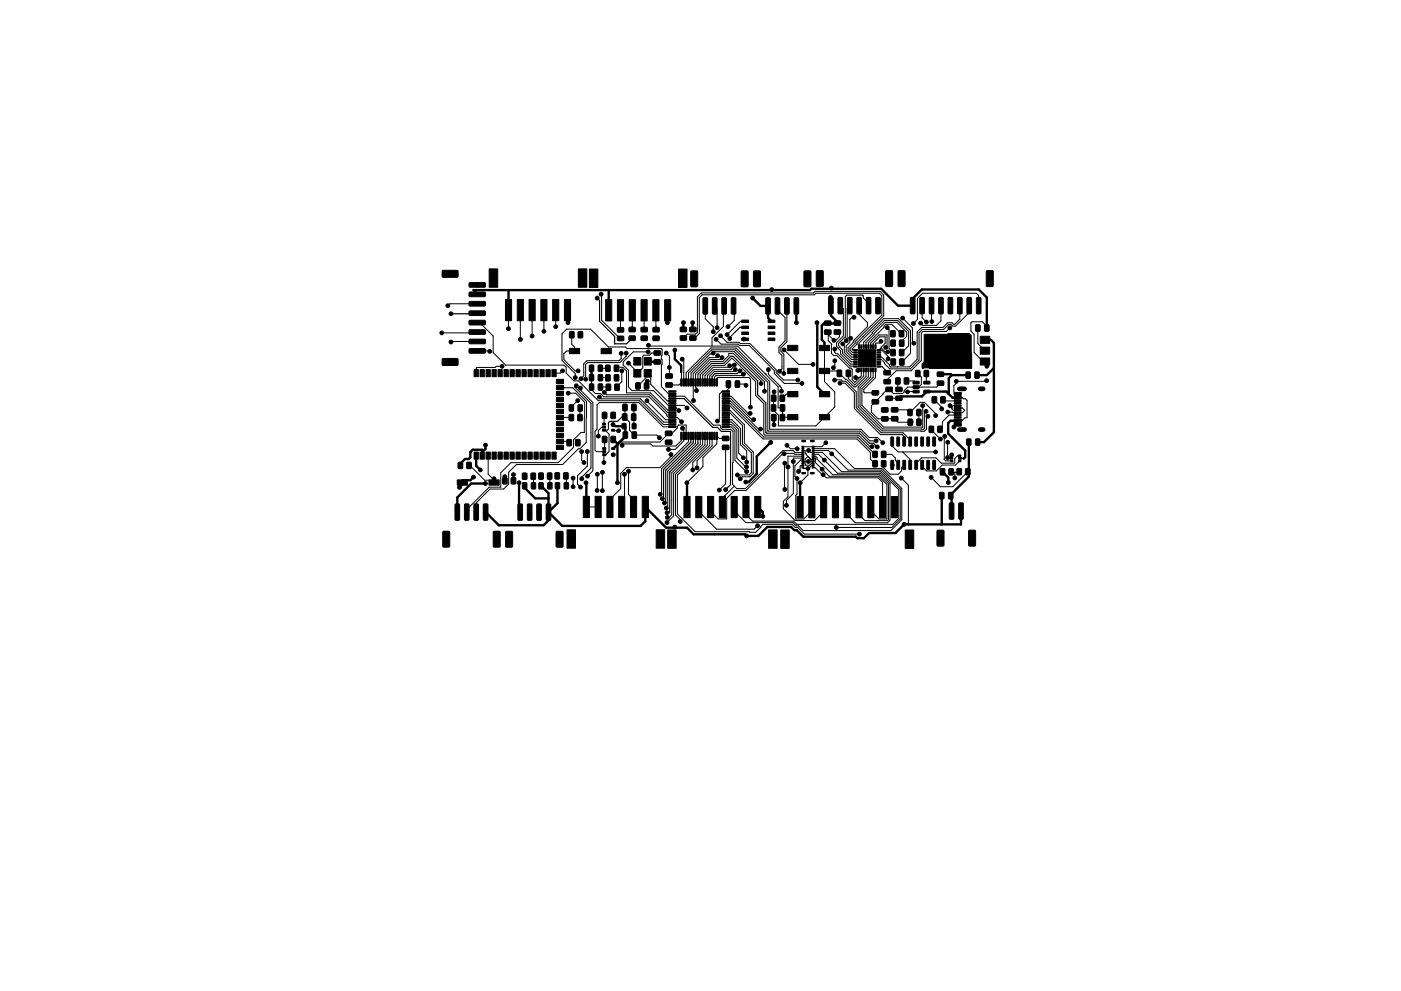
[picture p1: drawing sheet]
<svg xmlns="http://www.w3.org/2000/svg" width="297mm" height="210mm" viewBox="0 0 297 210" stroke-linecap="round" stroke-linejoin="round" font-family="sans-serif">
<g fill="#000" stroke="#000" stroke-width=".21">
<path d="M93.8 57.4h3.2l.1 .2v1.1l-.2 .1h-3l-.2-.2zM99.5 60h3.3l.1 .2v.6l-.2 .1h-3.1l-.2-.2zM93.8 76.1h3.2l.1 .2v1.1l-.2 .1h-3l-.2-.2zM100.5 78.4h.9v1.5h-.9zM99.5 62h3.3l.1 .2v.6l-.2 .1h-3.1l-.2-.2zM99.5 64h3.3l.1 .2v.6l-.2 .1h-3.1l-.2-.2zM99.5 66h3.3l.1 .2v.6l-.2 .1h-3.1l-.2-.2zM99.5 68h3.3l.1 .2v.6l-.2 .1h-3.1l-.2-.2zM99.5 70h3.3l.1 .2v.6l-.2 .1h-3.1l-.2-.2zM99.5 72h3.3l.1 .2v.6l-.2 .1h-3.1l-.2-.2zM99.5 74h3.3l.1 .2v.6l-.2 .1h-3.1l-.2-.2zM101.8 78.4h.9v1.5h-.9z"/>
<path d="M103.7 57h1.8v3.9h-1.8zM103.1 78.4h.9v1.5h-.9zM104.3 78.4h.9v1.5h-.9zM105.6 78.4h.9v1.5h-.9zM107.2 63.5h1.3v4.5h-1.3zM106.9 78.4h.9v1.5h-.9zM108.1 78.4h.9v1.5h-.9zM109.7 63.5h1.3v4.5h-1.3zM109.4 78.4h.9v1.5h-.9zM110.7 78.4h.9v1.5h-.9zM112.2 63.5h1.3v4.5h-1.3zM111.9 78.4h.9v1.5h-.9z"/>
<path d="M113.2 78.4h.9v1.5h-.9zM114.7 63.5h1.3v4.5h-1.3zM114.5 78.4h.9v1.5h-.9zM115.8 78.4h.9v1.5h-.9zM117.2 63.5h1.3v4.5h-1.3zM117 78.4h.9v1.5h-.9zM119.7 63.5h1.3v4.5h-1.3zM120.8 70.4l.7-.1 .2 .2v1l-.1 .2h-.6l-.3-.1zM120.7 73.9h2.2v1.1h-2.2zM122.6 70.4l.7-.1 .2 .2 .1 1-.2 .2h-.6l-.2-.1zM122.6 57h1.8v3.9h-1.8zM125 77.5l.7-.1 .2 .2v1l-.2 .2h-.5l-.3-.1z"/>
<path d="M125 79.5l.7-.1 .2 .2v1l-.2 .2h-.5l-.3-.1zM125 57.1h1.8v3.9h-1.8zM126.9 77.5l.6-.1 .3 .2v1l-.2 .2h-.6l-.2-.1zM126.9 79.5l.6-.1 .3 .2v1l-.2 .2h-.6l-.2-.1zM127.5 73.9h2.1v1.1h-2.1zM128.4 63.6h1.3v4.5h-1.3zM128.4 77.5l.7-.1 .3 .2v1l-.2 .2h-.6l-.2-.1zM130.9 63.6h1.3v4.5h-1.3zM130.3 77.5l.7-.1 .2 .2v1l-.1 .2h-.7l-.2-.1zM130.9 69.5h1.2l.2 .2v.6l-.3 .2h-1l-.1-.3zM130.9 71.4l1.2-.1 .2 .2v.7l-.3 .1h-1l-.1-.2zM133.4 63.6h1.3v4.5h-1.3z"/>
<path d="M134.4 75.9h1.5v1.6h-1.5zM134.4 78.4h1.5v1.6h-1.5zM133.4 69.5l1.2-.1 .1 .3v.6l-.2 .1h-1l-.2-.2zM133.4 71.3h1.2l.1 .2v.6l-.2 .2-1-.1-.2-.2zM135.9 63.6h1.3v4.5h-1.3zM136.6 78.4h1.5v1.6h-1.5zM136.6 75.9h1.5v1.6h-1.5zM136 69.5l1.1-.1 .2 .3v.6l-.3 .1h-1l-.1-.2zM136 71.3h1.1l.2 .2v.6l-.3 .2h-1l-.1-.3zM138.4 63.6h1.3v4.5h-1.3zM138.7 76.4l1.2-.1 .2 .2v.6l-.3 .2h-1l-.2-.3zM138.7 74.5l1.2-.1 .2 .2v.6l-.3 .2h-1l-.2-.3z"/>
<path d="M138.5 69.5h1.1l.2 .2v.6l-.3 .2-.9-.1-.2-.2zM138.5 71.3h1.1l.2 .2v.6l-.3 .2h-.9l-.2-.3zM140.9 63.6h1.3v4.5h-1.3zM143.9 57.1h1.8v3.9h-1.8zM144.3 69.5l1.1-.1 .2 .2v.7l-.3 .1h-1l-.1-.2zM144.3 71.3l1.1-.1 .2 .3v.6l-.3 .1h-1l-.1-.2zM146.3 69.5l1.1-.1 .2 .2v.7l-.3 .1h-.9l-.2-.2zM146.3 71.3l1.1-.1 .2 .3v.6l-.3 .1h-.9l-.2-.2zM146.5 57.5h1.2l.2 .1v3l-.1 .2-1.1 .1-.3-.2zM149.1 63.2h.7l.2 .1v3.1l-.1 .2-.6 .1-.3-.2zM151.1 63.2h.7l.2 .1v3.1l-.1 .2-.6 .1-.3-.2zM153.1 63.2h.7l.2 .1v3.1l-.1 .2-.6 .1-.3-.2z"/>
<path d="M155.1 63.2h.7l.2 .1v3.1l-.1 .2-.6 .1-.3-.2zM157.2 57.5h1.2l.2 .1v3l-.1 .2-1.1 .1-.3-.2zM157.3 67.9h1.4v.5h-1.4zM157.3 69.2h1.4v.5h-1.4zM157.3 70.4h1.4v.6h-1.4zM157.3 71.7h1.4v.5h-1.4zM159.8 57.5h1.2l.2 .1v3l-.1 .2-1.1 .1-.2-.2zM162.4 63.2h.7l.2 .1v3.1l-.1 .2-.6 .1-.2-.2zM162.9 71.7h1.4v.5h-1.4zM162.9 70.4h1.4v.6h-1.4zM162.9 69.2h1.4v.5h-1.4zM162.9 67.9h1.4v.5h-1.4z"/>
<path d="M164.4 63.2h.7l.2 .1v3.1l-.1 .2-.6 .1-.2-.2zM167 78.1h2.2v1.2h-2.2zM167 73.3h2.2v1.1h-2.2zM166.4 63.2h.7l.2 .1v3.1l-.1 .2-.6 .1-.2-.2zM168.4 63.2h.7l.2 .1v3.1l-.1 .2-.6 .1-.2-.2zM170.5 57.5h1.2l.2 .1v3l-.1 .2-1.1 .1-.2-.2zM173.7 78.1h2.2v1.2h-2.2zM173.7 73.3h2.2v1.1h-2.2zM173.1 57.5l1.2-.1 .2 .2 .1 3-.2 .2h-1.1l-.2-.1zM174.8 70h1.3l.1 .2v.6l-.2 .2-1.1-.1-.1-.2zM174.8 68.1h1.3l.1 .2v.6l-.2 .2-1.1-.1-.1-.2zM175.7 63.2l.7-.1 .2 .2 .1 3.1-.2 .2h-.6l-.2-.1z"/>
<path d="M176.9 70h1.2l.2 .2v.6l-.3 .1h-1l-.2-.2zM176.9 68.1h1.2l.2 .2v.6l-.3 .1h-1l-.2-.2zM177.5 78.6l.7-.1 .3 .1v1.1l-.2 .2h-.6l-.2-.1zM177.7 63.2l.7-.1 .2 .2 .1 3.1-.2 .2h-.6l-.2-.1zM179.4 78.6l.7-.1 .3 .1v1.1l-.2 .2h-.6l-.2-.1zM179.7 63.2l.7-.1 .2 .2 .1 3.1-.2 .2h-.6l-.2-.1zM181 74.1h.8v.3h-.8zM181 74.6h.8v.3h-.8zM181 75.1h.8v.3h-.8zM181 75.6h.8v.3h-.8zM181 76.1h.8v.3h-.8zM181 76.6h.8v.3h-.8z"/>
<path d="M181 77.1h.8v.3h-.8zM181 77.6h.8v.3h-.8zM182 73.2h.2v.7h-.2zM182 78.1h.2v.8h-.2zM181.7 63.2l.7-.1 .2 .2 .1 3.1-.2 .2h-.6l-.2-.1zM182.5 73.2h.2v.7h-.2zM182.5 78.1h.2v.8h-.2zM183 73.2h.2v.7h-.2zM183 78.1h.2v.8h-.2zM183.5 73.2h.2v.7h-.2zM183.5 78.1h.2v.8h-.2zM184 73.2h.2v.7h-.2z"/>
<path d="M184 78.1h.2v.8h-.2zM183.7 63.2l.7-.1 .2 .2 .1 3.1-.2 .2h-.6l-.2-.1zM184.5 73.2h.2v.7h-.2zM184.5 78.1h.2v.8h-.2zM185 73.2h.2v.7h-.2zM185 78.1h.2v.8h-.2zM182 74.2h3.7v3.6h-3.7zM185.5 73.2h.2v.7h-.2zM185.5 78.1h.2v.8h-.2zM185.7 63.2l.7-.1 .2 .2 .1 3.1-.2 .2h-.6l-.2-.1zM186 77.6h.7v.3h-.7zM186 77.1h.7v.3h-.7z"/>
<path d="M186 76.6h.7v.3h-.7zM186 76.1h.7v.3h-.7zM186 75.6h.7v.3h-.7zM186 75.1h.7v.3h-.7zM186 74.6h.7v.3h-.7zM186 74.1h.7v.3h-.7zM187.4 78.6h1.3l.1 .2v.6l-.2 .2-1.1-.1-.1-.2zM188.9 70.2l.7-.1 .2 .2v.9l-.1 .3h-.7l-.2-.2zM188.9 74.2l.7-.1 .2 .2 .1 1-.2 .2h-.6l-.3-.1zM188.9 72.2l.7-.1 .2 .2 .1 1-.2 .2h-.6l-.2-.1zM188.9 76.2l.7-.1 .3 .2v1l-.2 .2h-.6l-.2-.1zM187.8 57.5l1.2-.1 .2 .2 .1 3-.2 .2h-1.1l-.2-.1z"/>
<path d="M190.7 70.2l.7-.1 .2 .2v.9l-.1 .3h-.6l-.3-.2zM190.7 74.2l.7-.1 .3 .2v1l-.2 .2h-.6l-.2-.1zM190.7 72.2l.7-.1 .3 .2v1l-.2 .2h-.6l-.2-.1zM190.8 76.2l.7-.1 .2 .2v1l-.1 .2h-.7l-.2-.1zM190.5 57.5l1.2-.1 .2 .2v3l-.2 .2h-1l-.3-.1zM193.1 63.2l.6-.1 .3 .2v3.1l-.2 .2h-.5l-.3-.1zM194.1 78.6l.7-.1 .3 .2v1l-.2 .2h-.6l-.2-.1zM196 78.6l.7-.1 .2 .2v1l-.1 .2h-.7l-.2-.1zM195.1 63.2l.6-.1 .3 .2v3.1l-.2 .2h-.5l-.3-.1zM197.1 63.2l.6-.1 .3 .2v3.1l-.2 .2h-.5l-.3-.1zM198.7 79l1.3-.1 .1 .2v.6l-.2 .2h-1.1l-.1-.3zM199.1 63.2l.6-.1 .3 .2v3.1l-.2 .2h-.5l-.3-.1z"/>
<path d="M201.1 63.2l.6-.1 .3 .2v3.1l-.2 .2h-.5l-.3-.1zM201.5 72.5h2v3.8h-2zM203.1 63.2l.6-.1 .3 .2v3.1l-.2 .2h-.5l-.3-.1zM196 71l4.6-.1 .5-.1h4.4l.4 .4 .1 6.9-8.9 .1-1-.2-.5 .2-.1-1 .4-.7zM205.1 63.2l.6-.1 .3 .2v3.1l-.2 .2h-.5l-.3-.1zM206.9 68.9h.7l.2 .1v1.1l-.1 .2h-.6l-.3-.1zM207.1 63.2l.6-.1 .3 .2v3.1l-.2 .2h-.5l-.3-.1zM208.8 68.9h.7l.2 .1v1.1l-.1 .2h-.6l-.3-.1zM207.8 75.9h2v1.5h-2zM207.8 73.6h2v1.5h-2zM207.8 71.3h2v1.5h-2zM209.2 57.5l1.2-.1 .2 .2v3l-.2 .2h-1l-.3-.1z"/>
<path d="M97.2 98.1l.7-.1 .2 .2v1l-.1 .2h-.7l-.2-.1zM99 98.1l.7-.1 .2 .2v1l-.1 .2h-.6l-.3-.1zM100.5 95.9h.9v1.5h-.9zM101.8 95.9h.9v1.5h-.9zM103.1 95.9h.9v1.5h-.9zM104.3 95.9h.9v1.5h-.9zM105.6 95.9h.9v1.5h-.9zM106.9 95.9h.9v1.5h-.9zM108.1 95.9h.9v1.5h-.9zM109.4 95.9h.9v1.5h-.9zM110.7 95.9h.9v1.5h-.9zM111.9 95.9h.9v1.5h-.9z"/>
<path d="M113.2 95.9h.9v1.5h-.9zM114.5 95.9h.9v1.5h-.9zM115.8 95.9h.9v1.5h-.9zM117 95.9h.9v1.5h-.9zM118 94.5h1.5v.9h-1.5zM118 93.2h1.5v.9h-1.5zM118 91.9h1.5v.9h-1.5zM118 90.6h1.5v.9h-1.5zM118 89.4h1.5v.9h-1.5zM118 88.1h1.5v.9h-1.5zM118 86.8h1.5v.9h-1.5zM118 85.6h1.5v.9h-1.5z"/>
<path d="M118 84.3h1.5v.9h-1.5zM118 83h1.5v.9h-1.5zM118 81.8h1.5v.9h-1.5zM118 80.5h1.5v.9h-1.5zM120.7 88l.7-.1 .2 .2v.9l-.1 .3h-.6l-.3-.2zM120.7 85.9h.7l.2 .1v1l-.1 .2-.6 .1-.2-.2zM120.2 93.3l.7-.1 .3 .2v1l-.2 .2h-.6l-.2-.1zM122.5 88l.7-.1 .3 .2v.9l-.2 .3h-.6l-.2-.2zM122.6 85.9h.7l.2 .1v1l-.2 .2-.5 .1-.3-.2zM122.1 93.3l.7-.1 .2 .2v1l-.1 .2h-.7l-.2-.1zM125 81.5l.7-.1 .2 .2v1l-.1 .2h-.6l-.2-.1zM126.9 81.5l.6-.1 .3 .2v1l-.2 .2h-.5l-.3-.1z"/>
<path d="M127.7 87.5l.7-.1 .3 .2v1l-.2 .2h-.6l-.2-.1zM127.7 92.6l.8-.1 .2 .2v1l-.2 .2h-.6l-.2-.1zM127.7 89.8h.7v.4h-.7zM127.7 90.4h.7v.4h-.7zM127.7 91.1h.7v.4h-.7zM127.8 95h.6v.4h-.6zM127.8 95.6h.6v.4h-.6zM127.8 96.3h.6v.4h-.6zM128.4 79.5h.8l.2 .1v1l-.2 .2-.6 .1-.2-.2zM129.6 87.5l.7-.1 .2 .2v1l-.1 .2h-.7l-.2-.1zM128.5 81.5h.7l.3 .1v1l-.2 .2-.6 .1-.2-.2zM129.6 92.6l.7-.1 .2 .2v1l-.1 .2h-.6l-.3-.1z"/>
<path d="M129.6 91.1h.7v.4h-.7zM129.6 89.8h.7v.4h-.7zM129.7 96.3h.6v.4h-.6zM129.7 95h.6v.4h-.6zM130.3 79.5h.7l.2 .1v1l-.1 .2-.6 .1-.3-.2zM130.4 81.5h.7l.2 .1v1l-.1 .2-.7 .1-.2-.2zM132.2 91.7l.6-.1 .3 .1v1.1l-.2 .2h-.6l-.2-.1zM131.9 89.9l.6-.1 .2 .1v.9l-.1 .2-.7-.1zM132 87.8h.7l.2 .1v1.1l-.1 .2h-.6l-.2-.1zM132.1 85.8l.7-.1 .2 .2v1l-.2 .3h-.6l-.2-.2zM134.1 91.7l.6-.1 .3 .1v1.1l-.2 .2h-.6l-.2-.1zM134.8 81.3l.7-.1 .3 .1v1l-.2 .3h-.6l-.2-.2z"/>
<path d="M133.9 87.8h.7l.2 .1 .1 1.1-.2 .2h-.6l-.2-.1zM134.1 89.9l.6-.1 .2 .1v.9l-.2 .2-.7-.1zM134 85.8l.6-.1 .3 .2v1l-.2 .3h-.5l-.3-.2zM136.6 81.3l.7-.1 .3 .1v1l-.2 .3h-.6l-.2-.2zM141.2 81.3l1.2-.1 .2 .2v.6l-.3 .2h-1l-.2-.3zM141.2 79.4l1.2-.1 .2 .2v.6l-.3 .2h-1l-.2-.3zM141.8 82.9h1.4l.1 .2-1.4 .1zM141.8 83.4h1.4l.1 .2-1.4 .1zM141.8 83.9h1.4l.1 .2-1.4 .1zM141.8 84.4h1.4l.1 .2-1.4 .1zM141.8 84.9h1.4l.1 .2-1.4 .1zM141.8 85.4h1.4l.1 .2-1.4 .1z"/>
<path d="M141.8 85.9h1.4l.1 .2-1.4 .1zM141.8 86.4h1.4l.1 .2-1.4 .1zM141.8 86.9h1.4l.1 .2-1.4 .1zM141.8 87.4h1.4l.1 .2-1.4 .1zM141.8 87.9h1.4l.1 .2-1.4 .1zM141.8 88.4h1.4l.1 .2-1.4 .1zM141.8 88.9h1.4l.1 .2-1.4 .1zM141.8 89.4h1.4l.1 .2-1.4 .1zM141.8 89.9h1.4l.1 .2-1.4 .1zM141.8 90.4h1.4l.1 .2-1.4 .1zM141.1 91.5h1.2l.2 .2v.6l-.3 .1h-1l-.2-.2zM141.1 93.4h1.2l.2 .2v.6l-.3 .1h-1l-.2-.2z"/>
<path d="M144.3 91.7l.3 .1-.1 1.5-.2-.1zM144.3 80.4h.3l-.1 1.5-.2-.1zM144.8 91.7l.3 .1v1.5l-.3-.1zM144.8 80.4h.3v1.5l-.3-.1zM145.3 91.7l.3 .1-.1 1.5-.2-.1zM145.3 80.4h.3l-.1 1.5-.2-.1zM145.8 91.7l.3 .1-.1 1.5-.2-.1zM145.8 80.4h.3l-.1 1.5-.2-.1zM146.3 91.7l.3 .1v1.5l-.3-.1zM146.3 80.4h.3v1.5l-.3-.1zM146.8 91.7l.3 .1-.1 1.5-.2-.1zM146.8 80.4h.3l-.1 1.5-.2-.1z"/>
<path d="M147.3 91.7l.3 .1v1.5l-.3-.1zM147.3 80.4h.3v1.5l-.3-.1zM147.8 91.7l.3 .1-.1 1.5-.2-.1zM147.8 80.4h.3l-.1 1.5-.2-.1zM148.3 91.7l.3 .1v1.5l-.3-.1zM148.3 80.4h.3v1.5l-.3-.1zM148.8 91.7l.3 .1-.1 1.5-.2-.1zM148.8 80.4h.3l-.1 1.5-.2-.1zM149.3 91.7l.3 .1v1.5l-.3-.1zM149.3 80.4h.3v1.5l-.3-.1zM149.8 91.7l.3 .1-.1 1.5-.2-.1zM149.8 80.4h.3l-.1 1.5-.2-.1z"/>
<path d="M150.3 91.7l.3 .1v1.5l-.3-.1zM150.3 80.4h.3v1.5l-.3-.1zM150.8 91.7l.3 .1-.1 1.5-.2-.1zM150.8 80.4h.3l-.1 1.5-.2-.1zM151.3 91.7l.3 .1v1.5l-.3-.1zM151.3 80.4h.3v1.5l-.3-.1zM151.8 91.7l.3 .1-.1 1.5-.2-.1zM151.8 80.4h.3l-.1 1.5-.2-.1zM153.1 90.4h1.5l.1 .2-1.5 .1zM153.1 89.9h1.5l.1 .2-1.5 .1zM153.1 89.4h1.5l.1 .2-1.5 .1zM153.1 88.9h1.5l.1 .2-1.5 .1z"/>
<path d="M153.1 88.4h1.5l.1 .2-1.5 .1zM153.1 87.9h1.5l.1 .2-1.5 .1zM153.1 87.4h1.5l.1 .2-1.5 .1zM153.1 86.9h1.5l.1 .2-1.5 .1zM153.1 86.4h1.5l.1 .2-1.5 .1zM153.1 85.9h1.5l.1 .2-1.5 .1zM153.1 85.4h1.5l.1 .2-1.5 .1zM153.1 84.9h1.5l.1 .2-1.5 .1zM153.1 84.4h1.5l.1 .2-1.5 .1zM153.1 83.9h1.5l.1 .2-1.5 .1zM153.1 83.4h1.5l.1 .2-1.5 .1zM153.1 82.9h1.5l.1 .2-1.5 .1z"/>
<path d="M154 80.8h.7l.2 .1v1.1l-.1 .2h-.6l-.2-.1zM153.2 92.6l1.2-.1 .2 .3-.1 .6-.2 .1h-1l-.2-.2zM153.2 94.5l1.2-.1 .2 .3-.1 .6-.2 .1h-1l-.2-.2zM155.9 80.8h.7l.2 .1v1.1l-.1 .2h-.6l-.2-.1zM163.6 85.9l.7-.1 .2 .2v1l-.1 .2-.6 .1-.3-.2zM163.6 83.9l.7-.1 .2 .1v1l-.1 .3h-.6l-.3-.2zM163.6 88l.7-.1 .3 .2v.9l-.2 .3h-.6l-.2-.2zM165.4 83.9l.7-.1 .3 .1v1l-.2 .3h-.6l-.2-.2zM165.5 85.9l.7-.1 .2 .2v1l-.1 .2-.6 .1-.3-.2zM165.4 88l.7-.1 .3 .2v.9l-.2 .3h-.6l-.2-.2zM167 87.9h2.2v1.2h-2.2zM167 83.1h2.2v1.1h-2.2z"/>
<path d="M170 99.1h.4v.2h-.4zM170 98.7h.4v.2h-.4zM170 98.3h.4v.2h-.4zM170 97.9h.4v.2h-.4zM170 97.5h.4v.2h-.4zM170 97.1h.4v.2h-.4zM170 96.7h.4v.2h-.4zM170 96.3h.4v.2h-.4zM170 95.9h.4v.2h-.4zM170 95.5h.4v.2h-.4zM170 95.1h.4v.2h-.4zM170 94.7h.4v.2h-.4z"/>
<path d="M170 93.4h.8v.3h-.8zM172.2 99.1h.4v.2h-.4zM172.2 98.7h.4v.2h-.4zM172.2 98.3h.4v.2h-.4zM172.2 97.9h.4v.2h-.4zM172.2 97.5h.4v.2h-.4zM172.2 97.1h.4v.2h-.4zM172.2 96.7h.4v.2h-.4zM172.2 96.3h.4v.2h-.4zM172.2 95.9h.4v.2h-.4zM172.2 95.5h.4v.2h-.4zM172.2 95.1h.4v.2h-.4z"/>
<path d="M172.2 94.7h.4v.2h-.4zM171.9 93.4h.7v.3h-.7zM173.7 87.9h2.2v1.2h-2.2zM173.7 83.1h2.2v1.1h-2.2zM185.1 95.8l.7-.1 .2 .2v.9l-.1 .3h-.6l-.3-.2zM185.1 97.8l.7-.1 .2 .1v1l-.1 .3h-.6l-.3-.2zM184.9 82.9h1.3l.1 .2v.6l-.2 .1h-1.1l-.1-.2zM184.9 84.8h1.3l.1 .2v.6l-.2 .1h-1.1l-.1-.2zM186.9 95.8l.7-.1 .2 .2 .1 .9-.2 .3h-.6l-.2-.2zM186.9 97.8l.7-.1 .2 .1 .1 1-.2 .3h-.6l-.2-.2zM186.9 88.4h1.3l.1 .2v.6l-.2 .2-1.1-.1-.1-.2zM186.9 86.5h1.3l.1 .2v.6l-.2 .2-1.1-.1-.1-.2z"/>
<path d="M187.4 80.5h1.3l.1 .2v.6l-.2 .2-1.1-.1-.1-.2zM187.9 84.1l1.2-.1 .1 .3v.6l-.2 .1h-1.1l-.1-.2zM187.9 82.2l1.2-.1 .1 .3v.6l-.2 .1h-1.1l-.1-.2zM188.9 97.7l.6 .1-.1 1.8-.5-.1zM188.9 92.8h.6l-.1 1.8h-.5zM189 88.4h1.3l.1 .2v.6l-.2 .1h-1.1l-.1-.2zM189 86.5h1.3l.1 .2v.6l-.2 .1h-1.1l-.1-.2zM190.2 97.7l.5 .1-.1 1.8-.5-.1zM190.2 92.8h.5l-.1 1.8h-.5zM189.9 80.2l.7-.1 .3 .2v1l-.2 .2h-.6l-.2-.1zM190 82.2h1.1l.2 .2v.6l-.3 .1h-1l-.1-.2zM190 84.1l1.1-.1 .2 .3v.5l-.3 .2h-1l-.1-.3z"/>
<path d="M191.4 97.7l.6 .1-.1 1.8-.5-.1zM191.4 92.8h.6l-.1 1.8h-.5zM192.6 89l.7-.1 .2 .1v1l-.1 .3h-.7l-.2-.2zM191.8 80.2l.7-.1 .2 .2v1l-.1 .2h-.7l-.2-.1zM192.7 97.7l.6 .1-.1 1.8-.5-.1zM192.7 92.8h.6l-.1 1.8h-.5zM192.5 86.9l.7-.1 .2 .2v1l-.1 .2h-.6l-.2-.1zM193.6 80.9h1.2l.1 .5-1.2 .1zM193.6 81.9l1.2-.1 .1 .5-1.2 .1zM193.6 82.8h1.2l.1 .5-1.2 .1zM194 97.7l.5 .1v1.8l-.5-.1zM194 92.8h.5v1.8h-.5z"/>
<path d="M194.4 89l.7-.1 .2 .1v1l-.1 .3h-.6l-.3-.2zM194.4 86.9l.7-.1 .2 .2v1l-.1 .2h-.6l-.3-.1zM195.3 97.7l.5 .1-.1 1.8-.5-.1zM195.3 92.8h.5l-.1 1.8h-.5zM195.9 82.8h1.2l.1 .5-1.3 .1zM195.9 80.9h1.2l.1 .5-1.3 .1zM196.5 97.7l.6 .1-.1 1.8-.5-.1zM196.5 92.8h.6l-.1 1.8h-.5zM197 90.5l.7-.1 .3 .1v1l-.2 .3h-.6l-.2-.2zM197.7 84.2l.7-.1 .2 .2v1l-.1 .2h-.7l-.2-.1zM197.8 97.7l.5 .1v1.8l-.5-.1zM197.8 92.8h.5v1.8h-.5z"/>
<path d="M198.9 90.5l.7-.1 .2 .1v1l-.1 .3h-.7l-.2-.2zM199.4 99.5l.7-.1 .2 .2v1l-.1 .2h-.6l-.3-.1zM199.5 84.2l.7-.1 .2 .2v1l-.1 .2h-.6l-.3-.1zM198.7 80.9l1.3-.1 .1 .2v.6l-.2 .2h-1.1l-.1-.3zM201.2 99.5l.7-.1 .2 .2 .1 1-.2 .2h-.6l-.2-.1zM201.4 97.1h.6v.3h-.6zM201.5 96.5h.5v.4h-.5zM201.5 97.6h.5v.4h-.5zM202.9 99.5l.7-.1 .3 .1v1l-.2 .3h-.6l-.2-.2zM203.2 97.6h.5v.4h-.5zM203.2 97.1h.7v.3h-.7zM203.2 96.5h.5v.4h-.5z"/>
<path d="M202.3 89.8h1.5v.6h-1.5zM202.3 89h1.5v.6h-1.5zM202.3 87.9h1.5v.3h-1.5zM202.3 86.9h1.5v.3h-1.5zM202.3 86.4h1.5v.3h-1.5zM202.3 85.4h1.5v.3h-1.5zM202.3 84.1h1.5v.6h-1.5zM202.3 83.3h1.5v.6h-1.5zM202.3 84.9h1.5v.3h-1.5zM202.3 85.9h1.5v.3h-1.5zM202.3 87.4h1.5v.3h-1.5zM202.3 88.4h1.5v.3h-1.5z"/>
<path d="M204.8 99.5l.7-.1 .2 .1v1l-.1 .3h-.7l-.2-.2zM204.8 79l.7-.1 .2 .1 .1 1-.2 .3h-.6l-.2-.2zM205 93.2l.7-.1 .2 .1v1.1l-.2 .2h-.5l-.3-.2zM206.7 79l.7-.1 .2 .1v1l-.1 .3h-.6l-.2-.2zM206.9 93.2l.6-.1 .3 .1v1.1l-.2 .2h-.6l-.2-.2zM93.9 112.8l1.2-.1 .2 .2 .1 2.9-.2 .3h-1.1l-.2-.2zM96.5 107l.7-.1 .2 .2 .1 3-.2 .3h-.6l-.2-.2zM98.5 107l.7-.1 .2 .2 .1 3-.2 .3h-.6l-.2-.2zM96.9 101.8h2.2v1.1h-2.2zM100.5 107l.7-.1 .2 .2 .1 3-.2 .3h-.6l-.2-.2zM102.5 107l.7-.1 .2 .2 .1 3-.2 .3h-.6l-.2-.2zM104.6 112.8l1.2-.1 .2 .2 .1 2.9-.2 .3h-1.1l-.2-.2z"/>
<path d="M103.7 101.8h2.1v1.1h-2.1zM106.6 101.4l.7-.1 .2 .2v1l-.1 .2h-.6l-.3-.1zM107.3 112.8l1.1-.1 .3 .2v3l-.2 .2h-1.1l-.2-.1zM108.4 101.4l.7-.1 .3 .2v1l-.2 .2h-.6l-.2-.1zM109.9 107l.6-.1 .3 .2v3.1l-.2 .2h-.6l-.2-.1zM110.8 100.4l.7-.1 .2 .2 .1 1-.2 .2h-.6l-.3-.1zM110.8 102.4h.7l.2 .1v1l-.1 .2-.6 .1-.2-.2zM111.9 107l.6-.1 .3 .2v3.1l-.2 .2h-.6l-.2-.1zM112.6 100.4l.7-.1 .3 .2v1l-.2 .2h-.6l-.2-.1zM112.7 102.4h.7l.2 .1v1l-.2 .2-.5 .1-.3-.2zM113.9 107l.6-.1 .3 .2v3.1l-.2 .2h-.6l-.2-.1zM114.3 100.4l.7-.1 .2 .2v1l-.1 .2h-.7l-.2-.1z"/>
<path d="M114.3 102.4h.6l.3 .1v1l-.2 .2-.5 .1-.3-.2zM115.9 107l.6-.1 .3 .2v3.1l-.2 .2h-.6l-.2-.1zM116.1 100.4l.7-.1 .2 .2v1l-.1 .2h-.6l-.3-.1zM116.2 102.4h.6l.2 .1 .1 1-.2 .2-.6 .1-.2-.2zM117.7 100.3h.7l.2 .1 .1 1-.2 .2-.6 .1-.2-.2zM117.8 102.4h.6l.3 .1v1l-.2 .2-.6 .1-.2-.2zM118 112.8l1.1-.1 .3 .2v3l-.2 .2h-1.1l-.2-.1zM119.5 100.3h.7l.3 .1v1l-.2 .2-.6 .1-.2-.2zM119.7 102.4h.6l.2 .1 .1 1-.2 .2-.6 .1-.2-.2zM120.2 112.4h1.8v3.9h-1.8zM123.7 105.3h1.3v4.5h-1.3zM126.2 105.3h1.3v4.5h-1.3z"/>
<path d="M128.7 105.3h1.3v4.5h-1.3zM131.2 105.3h1.3v4.5h-1.3zM133.7 105.3h1.3v4.5h-1.3zM136.2 105.3h1.3v4.5h-1.3zM139.1 112.4h1.8v3.9h-1.8zM141.6 112.4h1.8v3.9h-1.8zM145 105.3h1.3v4.5h-1.3zM147.5 105.3h1.3v4.5h-1.3zM150 105.3h1.3v4.5h-1.3zM152.5 105.3h1.3v4.5h-1.3zM155 105.3h1.3v4.5h-1.3zM157.5 105.3h1.3v4.5h-1.3z"/>
<path d="M160 105.3h1.3v4.5h-1.3zM163 112.4h1.8v3.9h-1.8zM165.5 112.4h1.8v3.9h-1.8zM169 105.3h1.3v4.5h-1.3zM170 100.2h.8v.3h-.8zM171.9 100.2h.7v.3h-.7zM171.5 105.3h1.3v4.5h-1.3zM174 105.3h1.3v4.5h-1.3zM176.5 105.3h1.3v4.5h-1.3zM179 105.3h1.3v4.5h-1.3zM181.5 105.3h1.3v4.5h-1.3zM184 105.3h1.3v4.5h-1.3z"/>
<path d="M186.5 105.3h1.3v4.5h-1.3zM189 105.3h1.3v4.5h-1.3zM191.9 112.4h1.8v3.9h-1.8zM198.7 112.6l1.2-.1 .2 .1v3l-.1 .3h-1.1l-.2-.2zM199.2 104.5l.7-.1 .3 .2v1l-.2 .3h-.6l-.2-.2zM201.3 106.8l.7-.1 .2 .1 .1 3.1-.2 .3h-.6l-.2-.2zM201.1 104.5l.7-.1 .3 .2v1l-.2 .3h-.6l-.2-.2zM203.3 106.8l.7-.1 .2 .1 .1 3.1-.2 .3h-.6l-.2-.2zM205.4 112.6l1.2-.1 .2 .1v3l-.1 .3h-1.1l-.2-.2z"/>
<circle cx="93.7" cy="70.6" r=".4"/>
<circle cx="94.9" cy="64.9" r=".4"/>
<circle cx="95.6" cy="72.6" r=".4"/>
<circle cx="95.6" cy="66.6" r=".4"/>
<circle cx="101.2" cy="60.4" r=".4"/>
<circle cx="103.8" cy="74.5" r=".4"/>
<circle cx="106.5" cy="77.7" r=".4"/>
<circle cx="107.3" cy="79.1" r=".4"/>
<circle cx="107.8" cy="69.7" r=".4"/>
<circle cx="108.6" cy="79.2" r=".4"/>
<circle cx="109.9" cy="79.2" r=".4"/>
<circle cx="110.3" cy="72" r=".4"/>
<circle cx="111.1" cy="79.2" r=".4"/>
<circle cx="112.8" cy="71.3" r=".4"/>
<circle cx="115.3" cy="70.3" r=".4"/>
<circle cx="117.8" cy="69.3" r=".4"/>
<circle cx="119.3" cy="78.7" r=".4"/>
<circle cx="120.4" cy="68.5" r=".4"/>
<circle cx="122.6" cy="78.7" r=".4"/>
<circle cx="123.1" cy="71" r=".4"/>
<circle cx="125.4" cy="78.1" r=".4"/>
<circle cx="126.6" cy="63.2" r=".4"/>
<circle cx="127.4" cy="62.4" r=".4"/>
<circle cx="128.5" cy="74.5" r=".4"/>
<circle cx="131.7" cy="75" r=".4"/>
<circle cx="131.8" cy="78.7" r=".4"/>
<circle cx="132.8" cy="74.9" r=".4"/>
<circle cx="133.2" cy="77.1" r=".4"/>
<circle cx="136.6" cy="71.8" r=".4"/>
<circle cx="137.4" cy="74.7" r=".4"/>
<circle cx="137.5" cy="73.3" r=".4"/>
<circle cx="139.1" cy="71.8" r=".4"/>
<circle cx="139.3" cy="74.9" r=".4"/>
<circle cx="139.4" cy="76.7" r=".4"/>
<circle cx="141.3" cy="74.9" r=".4"/>
<circle cx="141.5" cy="68.5" r=".4"/>
<circle cx="141.9" cy="78" r=".4"/>
<circle cx="143.1" cy="74.3" r=".4"/>
<circle cx="144.6" cy="76.2" r=".4"/>
<circle cx="144.9" cy="71.7" r=".4"/>
<circle cx="144.9" cy="68.5" r=".4"/>
<circle cx="146.8" cy="71.7" r=".4"/>
<circle cx="146.9" cy="68.5" r=".4"/>
<circle cx="151.2" cy="74.9" r=".4"/>
<circle cx="151.2" cy="70.4" r=".4"/>
<circle cx="151.8" cy="72" r=".4"/>
<circle cx="152" cy="69.5" r=".4"/>
<circle cx="152.2" cy="75.5" r=".4"/>
<circle cx="152.8" cy="71.2" r=".4"/>
<circle cx="153.1" cy="75.9" r=".4"/>
<circle cx="154.2" cy="71" r=".4"/>
<circle cx="154.3" cy="69.3" r=".4"/>
<circle cx="154.7" cy="77.6" r=".4"/>
<circle cx="154.7" cy="71.8" r=".4"/>
<circle cx="155.7" cy="77.5" r=".4"/>
<circle cx="155.9" cy="78.4" r=".4"/>
<circle cx="156.9" cy="78.7" r=".4"/>
<circle cx="157.6" cy="79.4" r=".4"/>
<circle cx="157.7" cy="72" r=".4"/>
<circle cx="159.6" cy="63.2" r=".4"/>
<circle cx="162.9" cy="78.4" r=".4"/>
<circle cx="163.6" cy="61.4" r=".4"/>
<circle cx="165.3" cy="78.8" r=".4"/>
<circle cx="166.2" cy="79.2" r=".4"/>
<circle cx="166.3" cy="74.2" r=".4"/>
<circle cx="168.1" cy="78.7" r=".4"/>
<circle cx="168.1" cy="73.9" r=".4"/>
<circle cx="168.9" cy="68.5" r=".4"/>
<circle cx="172.4" cy="77.3" r=".4"/>
<circle cx="173.2" cy="68.5" r=".4"/>
<circle cx="174.8" cy="73.8" r=".4"/>
<circle cx="176.1" cy="63.1" r=".4"/>
<circle cx="176.2" cy="64.9" r=".4"/>
<circle cx="176.2" cy="61.1" r=".4"/>
<circle cx="176.7" cy="78" r=".4"/>
<circle cx="176.8" cy="72.2" r=".4"/>
<circle cx="177" cy="74.1" r=".4"/>
<circle cx="177" cy="76.5" r=".4"/>
<circle cx="178.7" cy="73" r=".4"/>
<circle cx="179.4" cy="72.3" r=".4"/>
<circle cx="180.3" cy="71.8" r=".4"/>
<circle cx="181.1" cy="67.3" r=".4"/>
<circle cx="181.9" cy="78.6" r=".4"/>
<circle cx="186.8" cy="72.4" r=".4"/>
<circle cx="187.8" cy="73.7" r=".4"/>
<circle cx="188.1" cy="69.5" r=".4"/>
<circle cx="188.2" cy="74.7" r=".4"/>
<circle cx="188.3" cy="76.1" r=".4"/>
<circle cx="189.4" cy="70.9" r=".4"/>
<circle cx="189.4" cy="72.9" r=".4"/>
<circle cx="189.4" cy="76.8" r=".4"/>
<circle cx="191.4" cy="67.5" r=".4"/>
<circle cx="193.7" cy="68.6" r=".4"/>
<circle cx="193.7" cy="72.8" r=".4"/>
<circle cx="195.2" cy="68.6" r=".4"/>
<circle cx="196.4" cy="68.3" r=".4"/>
<circle cx="197.6" cy="68.2" r=".4"/>
<circle cx="198.4" cy="75.3" r=".4"/>
<circle cx="199.4" cy="79.4" r=".4"/>
<circle cx="201.4" cy="69.6" r=".4"/>
<circle cx="201.5" cy="65" r=".4"/>
<circle cx="202.6" cy="74.5" r=".4"/>
<circle cx="208.8" cy="74.4" r=".4"/>
<circle cx="209.2" cy="77.7" r=".4"/>
<circle cx="101.8" cy="99.7" r=".4"/>
<circle cx="102.9" cy="94.4" r=".4"/>
<circle cx="106" cy="96.7" r=".4"/>
<circle cx="107.3" cy="96.8" r=".4"/>
<circle cx="108.6" cy="96.7" r=".4"/>
<circle cx="112.4" cy="96.8" r=".4"/>
<circle cx="113.7" cy="96.7" r=".4"/>
<circle cx="116.2" cy="96.6" r=".4"/>
<circle cx="118.7" cy="83.5" r=".4"/>
<circle cx="120.5" cy="83.4" r=".4"/>
<circle cx="122" cy="80.1" r=".4"/>
<circle cx="122.2" cy="81.8" r=".4"/>
<circle cx="122.5" cy="85" r=".4"/>
<circle cx="122.5" cy="94" r=".4"/>
<circle cx="123.1" cy="82.3" r=".4"/>
<circle cx="123.2" cy="80.4" r=".4"/>
<circle cx="123.3" cy="95.8" r=".4"/>
<circle cx="123.8" cy="98.1" r=".4"/>
<circle cx="124.2" cy="80.4" r=".4"/>
<circle cx="124.5" cy="95.8" r=".4"/>
<circle cx="125.4" cy="82.1" r=".4"/>
<circle cx="126.9" cy="92.5" r=".4"/>
<circle cx="127.1" cy="84.3" r=".4"/>
<circle cx="128" cy="98.1" r=".4"/>
<circle cx="128.1" cy="83.3" r=".4"/>
<circle cx="128.2" cy="88.1" r=".4"/>
<circle cx="128.2" cy="93.2" r=".4"/>
<circle cx="130" cy="90.1" r=".4"/>
<circle cx="130" cy="88.1" r=".4"/>
<circle cx="130" cy="96.5" r=".4"/>
<circle cx="130.7" cy="80.2" r=".4"/>
<circle cx="131.2" cy="91.4" r=".4"/>
<circle cx="131.9" cy="94.5" r=".4"/>
<circle cx="133.3" cy="100" r=".4"/>
<circle cx="134.4" cy="86.4" r=".4"/>
<circle cx="137.2" cy="85" r=".4"/>
<circle cx="137.3" cy="80.9" r=".4"/>
<circle cx="139.8" cy="92.9" r=".4"/>
<circle cx="141.7" cy="95.3" r=".4"/>
<circle cx="141.8" cy="93.8" r=".4"/>
<circle cx="142.3" cy="96.4" r=".4"/>
<circle cx="143.9" cy="87.1" r=".4"/>
<circle cx="144.5" cy="89.5" r=".4"/>
<circle cx="144.7" cy="90.9" r=".4"/>
<circle cx="145.7" cy="86.6" r=".4"/>
<circle cx="146.9" cy="99.7" r=".4"/>
<circle cx="147" cy="85" r=".4"/>
<circle cx="147.7" cy="82.9" r=".4"/>
<circle cx="147.8" cy="99.3" r=".4"/>
<circle cx="152.1" cy="89.3" r=".4"/>
<circle cx="153.8" cy="93" r=".4"/>
<circle cx="157.6" cy="97.1" r=".4"/>
<circle cx="158.2" cy="81.8" r=".4"/>
<circle cx="158.3" cy="99" r=".4"/>
<circle cx="158.3" cy="98.1" r=".4"/>
<circle cx="159" cy="87.7" r=".4"/>
<circle cx="159.1" cy="86.4" r=".4"/>
<circle cx="159.8" cy="89" r=".4"/>
<circle cx="161.2" cy="91" r=".4"/>
<circle cx="161.4" cy="81.4" r=".4"/>
<circle cx="162.1" cy="83" r=".4"/>
<circle cx="163.4" cy="93.9" r=".4"/>
<circle cx="164.1" cy="90.1" r=".4"/>
<circle cx="164.1" cy="83.1" r=".4"/>
<circle cx="165.7" cy="83" r=".4"/>
<circle cx="165.9" cy="84.5" r=".4"/>
<circle cx="166.2" cy="96.3" r=".4"/>
<circle cx="166.4" cy="98.3" r=".4"/>
<circle cx="166.9" cy="94.5" r=".4"/>
<circle cx="167.1" cy="99.1" r=".4"/>
<circle cx="168.2" cy="97.9" r=".4"/>
<circle cx="169" cy="95.2" r=".4"/>
<circle cx="169.1" cy="80.6" r=".4"/>
<circle cx="170" cy="81.3" r=".4"/>
<circle cx="171.3" cy="99.4" r=".4"/>
<circle cx="171.4" cy="97.9" r=".4"/>
<circle cx="171.4" cy="95.6" r=".4"/>
<circle cx="174.3" cy="99.6" r=".4"/>
<circle cx="174.8" cy="97.6" r=".4"/>
<circle cx="174.8" cy="88.5" r=".4"/>
<circle cx="175.1" cy="93.9" r=".4"/>
<circle cx="176.3" cy="96.3" r=".4"/>
<circle cx="176.9" cy="80.6" r=".4"/>
<circle cx="178.1" cy="81.3" r=".4"/>
<circle cx="181.4" cy="80.1" r=".4"/>
<circle cx="184.9" cy="94.8" r=".4"/>
<circle cx="185.6" cy="83.3" r=".4"/>
<circle cx="185.7" cy="93.5" r=".4"/>
<circle cx="186" cy="94.8" r=".4"/>
<circle cx="187.2" cy="93.9" r=".4"/>
<circle cx="187.6" cy="87" r=".4"/>
<circle cx="189.2" cy="98.7" r=".4"/>
<circle cx="189.7" cy="86.9" r=".4"/>
<circle cx="192.4" cy="83.1" r=".4"/>
<circle cx="193.2" cy="89.5" r=".4"/>
<circle cx="195.6" cy="86.1" r=".4"/>
<circle cx="196.3" cy="87.3" r=".4"/>
<circle cx="196.7" cy="88.3" r=".4"/>
<circle cx="197.5" cy="91.1" r=".4"/>
<circle cx="198.4" cy="95.9" r=".4"/>
<circle cx="198.4" cy="88.2" r=".4"/>
<circle cx="199.4" cy="93.2" r=".4"/>
<circle cx="199.6" cy="81.3" r=".4"/>
<circle cx="199.7" cy="86.7" r=".4"/>
<circle cx="200.3" cy="92.6" r=".4"/>
<circle cx="200.9" cy="97.1" r=".4"/>
<circle cx="200.9" cy="93.8" r=".4"/>
<circle cx="200.9" cy="87.4" r=".4"/>
<circle cx="201.4" cy="86.1" r=".4"/>
<circle cx="201.8" cy="96.5" r=".4"/>
<circle cx="202.2" cy="90.6" r=".4"/>
<circle cx="202.8" cy="80.9" r=".4"/>
<circle cx="209.2" cy="80.8" r=".4"/>
<circle cx="97.4" cy="103.4" r=".4"/>
<circle cx="100.4" cy="101.2" r=".4"/>
<circle cx="102.9" cy="102.6" r=".4"/>
<circle cx="103" cy="108.6" r=".4"/>
<circle cx="104.8" cy="101.6" r=".4"/>
<circle cx="107" cy="101.1" r=".4"/>
<circle cx="108.9" cy="100.7" r=".4"/>
<circle cx="110.1" cy="102.4" r=".4"/>
<circle cx="111.2" cy="101" r=".4"/>
<circle cx="112.3" cy="108.7" r=".4"/>
<circle cx="114.3" cy="108.7" r=".4"/>
<circle cx="114.7" cy="101" r=".4"/>
<circle cx="118.1" cy="101" r=".4"/>
<circle cx="118.2" cy="103.3" r=".4"/>
<circle cx="121.5" cy="103.3" r=".4"/>
<circle cx="121.5" cy="101.4" r=".4"/>
<circle cx="123.1" cy="103.3" r=".4"/>
<circle cx="123.3" cy="101.6" r=".4"/>
<circle cx="124.2" cy="102.4" r=".4"/>
<circle cx="124.6" cy="101" r=".4"/>
<circle cx="126.6" cy="104" r=".4"/>
<circle cx="126.6" cy="100.6" r=".4"/>
<circle cx="127.7" cy="104.1" r=".4"/>
<circle cx="127.7" cy="100.2" r=".4"/>
<circle cx="130.9" cy="102.4" r=".4"/>
<circle cx="132.4" cy="100.6" r=".4"/>
<circle cx="140" cy="104.9" r=".4"/>
<circle cx="140.4" cy="105.8" r=".4"/>
<circle cx="140.9" cy="106.7" r=".4"/>
<circle cx="141.3" cy="107.8" r=".4"/>
<circle cx="141.4" cy="110.9" r=".4"/>
<circle cx="141.4" cy="108.8" r=".4"/>
<circle cx="141.5" cy="109.8" r=".4"/>
<circle cx="143.1" cy="111.8" r=".4"/>
<circle cx="144.2" cy="110.6" r=".4"/>
<circle cx="145.6" cy="102.4" r=".4"/>
<circle cx="152.5" cy="104" r=".4"/>
<circle cx="153.8" cy="103.9" r=".4"/>
<circle cx="155.7" cy="107.6" r=".4"/>
<circle cx="156.3" cy="100.8" r=".4"/>
<circle cx="156.9" cy="101.6" r=".4"/>
<circle cx="158.1" cy="102.3" r=".4"/>
<circle cx="158.3" cy="100" r=".4"/>
<circle cx="158.3" cy="113.7" r=".4"/>
<circle cx="160.6" cy="111.5" r=".4"/>
<circle cx="161.7" cy="109.5" r=".4"/>
<circle cx="166.4" cy="103.8" r=".4"/>
<circle cx="166.7" cy="107.2" r=".4"/>
<circle cx="169" cy="101.5" r=".4"/>
<circle cx="169.3" cy="100" r=".4"/>
<circle cx="169.7" cy="102.4" r=".4"/>
<circle cx="174.5" cy="100.7" r=".4"/>
<circle cx="177.1" cy="107.6" r=".4"/>
<circle cx="177.3" cy="111.9" r=".4"/>
<circle cx="182.1" cy="107.6" r=".4"/>
<circle cx="182.2" cy="113.3" r=".4"/>
<circle cx="189.6" cy="107.6" r=".4"/>
<circle cx="191.1" cy="101.4" r=".4"/>
<circle cx="191.7" cy="111.3" r=".4"/>
<circle cx="197.4" cy="101.3" r=".4"/>
<circle cx="199.7" cy="105.2" r=".4"/>
<circle cx="199.8" cy="100.1" r=".4"/>
<circle cx="201.1" cy="102.4" r=".4"/>
<circle cx="202.4" cy="101.4" r=".4"/>
</g>
<path d="M203.4 91.1h1.1M203.4 82.5h1.1M207.8 91.1h.6M207.8 82.5h.6" fill="none" stroke="#000" stroke-width="1"/>
<g fill="none" stroke="#000" stroke-width=".21">
<path d="M101.2 60.4h.1M101.2 68.4h.5l2.9 2.9v3.5l2.6 2.7h12.4l.4 .4v1.3l1.7 1.6h.9l4.3 4.2h8.7l5.1 5.1h1.8M101.2 74.4l2.6 .1M101.2 72.4h-5.5l-.1 .2M101.2 64.4h-5.8l-.4 .5M101.2 70.4l-.2 .2h-7.3M106.4 77.7h-1.2l-.2 .3h-3.9l-.1 .1v1.1M107.3 79.1v.1M107.3 79.1h.1M107.8 65.8v3.9M108.6 79.2h.1M109.9 79.2h-.1"/>
<path d="M110.3 65.8v6.2M111.1 79.2h.1M112.8 65.8v5.5M115.3 65.8v4.5M117.8 65.8v3.5M119.3 78.7l-.5 .5h-1.3M121.2 71v2l.6 .6v.9h-1.7l-.6 .5v1.3l2.4 2.4h.7M121.2 71h.1M123.1 71h.1M123.8 79h.1M127.3 78.1h1.6M127.4 62.4l.1 .1v5.4l4.1 3.9"/>
<path d="M130.7 78.1l.2-.2h1.2l.7 .8v4.7h5.1l3.7 3.7h.9M131.6 65.8v4.2M131.6 70h.1M131.7 75v1.1l-.4 .4h-6.9l-.6 .7v2.6l-.6 .6M131.8 78.7v2.3l-1.1 1.1M132.8 74.9v.7l-1.4 1.3h-6.8l-.4 .5v3M134.1 65.8l-.1 4.1M134.1 69.2h-.1M136.6 65.8v4.1M137.4 74.7h-3.1l-2.2 2.1v.6l1.1 1.1v3.6l.8 .8h4.6l3.1 3.2 3.4-.1 .6 .6M137.5 73.3l.1 .1h18.7l8.7 8.7v4.4h.9v2.1l2.2-.1M139.1 65.8v4.1"/>
<path d="M139.1 69.2h.1M139.3 74.9h.1M139.3 74.9h-1.1l-.5 .5h-1.2l-.2 .2v2.4l-1.2 1.2v-.3l-1.9-1.8M141.3 74.9l.6 .7v4.2M144.5 78.9v2.2l-.6 .6h-2M144.6 76.2l.4 .3v4.6M144.9 71.7l.8-.8h1.8l.4-.4v-7.5l.8-.9h23.8l.3-.3h13.8l.8 .8v4.4l-5.7 5.7v.3l-1.1 1.1 .2 .2h.6M146.8 71.7h.5l1-.9v-7.7l.6-.6h23.8l.3-.3h13.4l.6 .5v4.2l-5.7 5.6v.3l-1.1 1.1v.4l.5 .5h.7M148.3 69.8h.1M149.5 64.9v2.7l1.7 1.7v1.1M151.5 64.9l.5 .5v4.1M151.8 72l1.1 1h3.6l.3 .3h2.1l5.3 5.3v.6l2.1 2.1h3.7"/>
<path d="M152.2 75.5l-.5 .4h-1.3l-3.4 3.4v5.7M152.8 71.2l1.3 1.4h2.6l.3 .3h2l5.6 5.6v.6l1.5 1.5h3.1M153.1 75.9l-.4 .4h-2.2l-3 3v2.8l.2 .2v.6M153.5 64.9l-.1 .2v4.2l-2.4 2.4v1.7M154.7 77.6l-.3 .3h-3.2l-1.7 1.8v1.4M155.5 64.9l.2 .2v2.9l-1.4 1.3M155.7 77.5v.2l-.6 .7h-3.8l-1.3 1.3v1.4M155.9 70.4l-1.2 1.2v.2M155.9 78.4l-.4 .4h-4.1l-.9 1v1.3M157.6 79.4l-.3 .3h-5.5l-.3 .3v1.1M157.7 71.8v.1M157.7 71.9v.1"/>
<path d="M158 68.2h-1l-2.8 2.8M162.3 79.3h.1M162.9 78.4v1l2.8 2.9v.7M164.8 64.9v.9l1.6 1.6v4.9l-1.2 1.3v1.2l.6 .6v2.9l-.5 .5M166.3 74.2l3 3.1h3.1M166.8 64.9v7.6l-1.2 1.3v.7l.6 .7v4M168.1 73.8h.1M168.1 73.8v.1M174.8 73.8v7.2l2.2 2.1v3.3l-4 4h-8v-2.3l-1-1 .1-4M175.6 70.5v1.8l.7 .7v2l.5 .4h.6l2.7 2.7h.3l.3 .2v2.3l.5 .5 1.4-1.4v-1.2M177 74.1l-.1 .6 .4 .3h.3l2.6 2.7 1.2 .1M177 76.5v1.2l-.3 .3"/>
<path d="M177.6 70.4l.4 .5v.5l-.8 .8h-.4l-1.2-1.2M178.2 64.9l.6 .6v5.8l-1.4 1.4v.8l.8 .9v.7l2.2 2.2h1M178.7 73l.3 .3v1.5l1.5 1.5h.9M180.2 64.9l-.6 .5v6.4l-.2 .2v.3M181 66.9l-.8 .9v4.8l-.8 .8v1.2l1.2 1.2h.8M181 66.9l.1 .1M181.1 67v.3M181.1 72.1l-.2 .2v.4l-1.1 1.1v.6l.9 .9h.7M181.1 72.1h.1M181.5 72.2v.1M182.1 78.5l-.2 .1M182.1 73.5v-.7l5.2-5.2h3.2l2.5 2.6v4.8l-1.8 1.8"/>
<path d="M182.2 64.9v1.8l1.7 1.7v.9l-2.8 2.8M183 71.4h.1M183.1 73.5v-.9l4.4-4.6h2.8l2.4 2.3v3.1l-1.5 1.4M183.1 78.5v1.3l-1.9 1.9-1.3-1.4v-1.1M183.6 78.5v1.4l-2.2 2.2h-.3l-3.6-3.4h-2.7M184.1 78.5v1.4l-2.2 2.2v4.2l5.1 5.1 9 .1 .4-.5v-2.4l.3-.3M184.2 64.9v-.6l-1.2-1.1v-.4l-.1-.2h-3.4l-.3 .3v8.7h-.2l-1.2 1.3v.4l.8 .9v.7l1.9 1.9h.9M184.6 73.5v-.7l1.8-1.7h1.7v2.3l-.3 .3M184.6 78.5v1.5l-2.3 2.3v3.9l4.9 4.8 8.6 .1 .2-.2v-3.3l.3-.3M184.8 69h.1M185.1 73.5v-.6l1.4-1.4h1.2v1.3l-.9 1M185.1 78.5v1.6l-2.4 2.4v3.5l4.6 4.6 8.3 .1v-4.6"/>
<path d="M185.6 78.5v1.6l-2.5 2.5v.6l.2 .1h2.3M185.9 72.1h.1M186.3 74.3h.6l1.4 1.3v.5M186.3 74.3h.1M186.3 77.8h.7l1.1 1.1v.2M186.8 72.4l-.4 .4h-.6l-.2 .1v.6M186.8 73.8l.9 .9h.5M186.8 73.8l-.5 .5M187.1 77.9h.1M187.9 76.7h.1M188.1 69.5l.4 .4v4l.9 .9M190.3 77.8v.1"/>
<path d="M191.2 70.9l-2.1-2.1h-1.3l-.4 .4v.3l-3.3 3.2v.8M191.2 72.9v-.5l1-1.1v-.8l-2-2.1h-2.5l-4.1 4.3v.8M191.4 67.5l2 2.1v2.9l.3 .3M193.4 70h.1M194.6 79.2l.7 .8v1.6l-.5 .5M195.5 64.9v2.5l.9 .9M196.4 79.2l.1 2M197.5 64.9l.1 3.3M199.5 64.9v3.2l-1 .9h-2.8l-.5-.4M201.4 69.6l-.8 .7h-4.9l-.4 .4v5.8l-2.1 2.2h-3.2l-1.9 1.9v.4M201.5 65h.1M201.5 64.9v.1"/>
<path d="M203.5 64.9v2.8l-1.1 1.1h-.2l-.4-.3h-.9l-1 1h-4.5l-1 .9v5.9l-1.5 1.5-4.1 .1-.2-.5-1.7-1.6h-.6M205.5 64.9v1.4l-2.9 2.9h-.6l-.3-.3h-.6l-1.1 1h-4.5l-.6 .7v5.8l-1.9 1.9h-4.3l-1.8-2h-.6M207.3 69.6v3.3l1.5 1.5M207.5 64.9v-2.2l-.5-.5h-11.4l-1.1 1.1v4.5l-.8 .8M209.2 69.6v-.4l-.9-.9h-2.2l-.3 .2v1.7l.7 .7v3.9l1.9 1.9h.4l.4 .4v.6M99.4 98.6l3.4 3.3h1l.5 .5 .5-.5M103.5 96.7v3.9l1.3 1.3M106 96.7h.1M107.3 96.7v.1M108.6 96.7h.1M112.4 96.7v.1M113.7 96.7h.1"/>
<path d="M116.2 96.6v.1M118.7 88.6h2.4M118.7 82.2l2.8 .1 2.9 2.9-.1 8.7-1.4 1.3h-.3l-3.3 3.4h-9.8l-1.7 1.6v2.5l-1 1.1h-2.9l-2.9 2.9v1.9M118.7 93.6h1.7l.3 .3M120.5 83.4h1.5l2 1.9-.1 6.4h-.7l-1.6 1.6v1.6l-3.3 3.3h-10l-2.1 2.1v3.1h-2.5l-4.7 4.7v.5M122 80.1v-.8l-2.9-2.8v-5.7l1-1h5.1l3.8 3.8h3.6l.4 .4h7.2l.2 .1v1.3l-.2 .1v.7l.2 .1v1l-.2 .1v4.6l1.5 1.6h.8M122.2 81.8l-.3 .3 3.4 3.5v13.7l-2 2v.3M122.5 85l-1.4 1.3v.3M122.5 93.9v.1M122.5 94h.1M123 86.6v2M123.1 82.3l-.3 .1 2.9 3v14.5l-1.1 1.1"/>
<path d="M123.3 95.8v1.8l.5 .5M124.5 95.8v3.1l-2 2v1.8l.6 .6M125.4 80.2v2.5l.8 .8h1.1l.7 .7h9.6l3.8 3.8v.2l.3 .4h1.9l.9 .9M127.1 84.3l.3 .3h8.4l4.9 5h1.8M127.3 82.1h1.6M127.3 82.1h.1M127.3 80.1v.1M127.3 80.1h1.6M128.1 90.6h-.5l-.7 .8v1.1M128.1 83.3l.5 .5h9.1l3.8 3.8h1M128.2 88.1l-.1 1.9M128.2 93.2l-.1 2"/>
<path d="M128.3 91.3l.8 .8v3.7l-.7 .7-.4 .1v1.5M129 90v1l-.2 .3h-.7M130 91.3l.1 .1h1.1M130.7 80.1v.1M132.5 86.4v2.2l1 .9v1.8l1 1h4.7l.6 .6M133.3 100v4.9l1 1.1v1.6M134.4 86.4v3.9l.1 .1M135.3 81.9l2-2.1v-.6l.7 .6v1.7l3.5 3.6h1M137.2 85l3.9 4.1h1.4M137.2 80.9l-.1 .1v.9M140.1 83.7h.1M142.3 96.4v.5l-2.4 2.3h-7.1l-1.2 1.2v3.3l-2.3 2.3v1.6"/>
<path d="M142.5 86.6h.9l.5 .5M142.5 84.1h2.6l6.1 6.1h1.4l.2 .2v.4l.3 .3h1.8l.5 .5-.1 11.2 .9 .9h1.8l8-8.1h2.2l.4 .4h1.6M142.5 90.6h-1.9l-5.1-5.2h-8.4l-.5 .5v5.2l-.4 .4v4l.3 .3h1.6M144.5 94h.1M144.5 92.5v.9l-1.2 1.2h-4.9l-.4-.4h-5.8l-.3 .3M144.7 90.9l.3 .3v2.3l-1.8 1.8h-1.5M145.5 92.5v-2.3h-1.6l-.3 .2v.4l-1.1 1.1h-.7l-1.9 1.9h-8.5M145.5 81.1v-2l5.2-5.3h5.4l7.1 7.2v10.1h19.3l1.8 1.7h1.8l1.1 1.1M146 92.5v1.2l-5.7 5.7v5.3l-.3 .2M146 81.1v-2l4.9-4.9h5l6.9 6.9v10.4h19.6l2 2h1.3M146.5 81.1v-1.9l4.1-4.1h.5l.4-.5h4.2l6.4 6.4v2M147.5 92.5v1.6l-5.9 5.9v7.4l-.3 .4"/>
<path d="M148 81.1v-1.7l2.7-2.7h2.6l1.2-1.3v-.4h1l5.9 5.8v.6M148.5 92.5v1.8l-6.1 6v8.9l-.5 .6h-.4M149 81.1v-1.5l2.1-2.1h2.5l1.6-1.5 5 5v2.9l1.7 1.7v6.5l.3 .2h19.8l2.5 2.5h.4M149 92.5v1.8l-6.2 6.2v9l-1.4 1.4M149.5 92.5v1.9l-6.3 6.2v8.6l1 1.1v.3M150 92.5v2l-6.4 6.3v8.2l3.8 3.8h11.4l.2 .1h1.2l1.5-1.7h6.3l.6 .7h.6l1.3 1.4h11.7M150 92.5h.1M150.5 92.5v2l-3.6 3.6v1.6M151 92.5v2.1l-3.2 3.2v1.5M152 81.1v-.8l.2-.2h6.6l.3 .4v5.9M153.8 94.9v7.7l-1.3 1.4M153.9 89.1h1.3l1.8 1.8v3.5l1.3 1.3v2.4"/>
<path d="M153.9 84.6h1l4.5 4.4h.4M153.9 89.6h1.2l1.5 1.5v5l1 1M153.9 87.1h.9l3 3v3.9l1.9 1.9v4.6l-.7 .7h-1.6l-.5 .4M153.9 90.1h1.1l1.2 1.1v6l1.9 1.8h.2M153.9 86.1h.8l7.1 7h19.9l2.8 2.9v1.4l1 1M153.9 87.6h.8l2.7 2.7v3.9l1.9 1.9v4.2l-.5 .5h-2.5M153.9 85.1h.9l6 5.9h.4M153.9 85.6h.9l7.1 7.1h20l3.6 3.7M153.9 90.6h1.1l.8 .8v6.3l2.5 2.3M153.9 84.1h1.1l3.6 3.6h.4M154 93h-1.5l-.5-.5v1.7l-3 2.9v1.9l-3.4 3.4M154.6 81.7v.6l-.7 .8h-.8l-.6 .5v5.3l-.4 .4"/>
<path d="M156.3 81.5h1.6l.3 .3M165.6 96h.1M166 96.3h.2M166.3 98.3l.1 5.5M166.9 94.5l.7 .7h1.4M168.1 83.6h-1.4l-.8 .9M170.2 98.8l-.6 .1v.8l-.3 .3M170.2 97.6h-.4l-1.3 1.2v2.3l.5 .4v3.3l-.3 .3v5h1.7l1.7-1.7v-.8M170.2 96.8h-3.1v8.6l-1 1v1.5l2.5 2.5h4.1l1.9-1.9v-.9M170.2 96.4h-1.7l-.2-.2h-2.3l-7.8 7.8h-2.4l-1.7 1.7v4.4h-1.9l-1.5-1.6v-.9M170.2 97.2h-2v7.5l-1.5 1.5v1M170.7 98h-.5v.4"/>
<path d="M171.3 99.4v1.4l-1.6 1.6M171.4 97.9l1 .1M171.4 95.6l.5 .4h2.5l4 4.1h8.3l3.8 3.8v6.1l-1.2 1.2h-20.4l-.7-.6h-8.7l-1.3-1.4v-1.6M172.1 97.6h.3M172.1 97.6l-.8-.8-.6 .6v1.3h1l.3-.3h.4M172.4 98.8h-.3l-.6 .6h-1.1l-.2-.2M172.4 95.6h3.2l4.2 4.1h7.1l4 4.1v6.3l-1.8 1.8h-11.8M172.4 95.2h4.5l4.3 4.2h5.8l4.2 4.2v6.7l-2.3 2.3h-18.6l-1-1h-.5l-.7-.7h-10l-2.4-2.5v-.8M172.4 97.2h.5v.9l2.9 3h10.5l1.7 1.7v7.3h-1.6l-1.8-1.7v-.8M172.4 96.8h.5l.3 .3v.3l3.4 3.3h9.9l1.9 1.9v7.6l-.2 .3h-4.8l-1.3-1.3v-1.6M172.4 96.4h1.2l4 4h9l2.1 2.1v7.9l-.5 .5h-6.9l-1.7-1.7v-1.6M172.4 99.2h.4l2.4 2.2h11l.9 .9v5.3"/>
<path d="M175.1 93.9l-.8 .9h-4.1v.8h.5v.5l.2 .3 1.2 1.2M177 80.6h1.4l.3 .3h.6l2.2 2.2v3.4l5.4 5.3h4.6l1.5 1.5v.4M178.1 81.3h1.1l1.9 2v3.4l5.6 5.5h4.6l.4 .4v1.1M181.4 80.1h.9M187.3 96.4h1.8l.7 .8v.5l.6 .6v.3M187.4 98.4l-.1 .9 1.4 1.3h1.7l.8-.7v-.7l.5-.6M188.5 84.5h.1M188.5 84.5h2.1M189.2 93.7v.9l1.2 1.3h8M189.2 98.6v.1M189.7 86.9h2.6l.6 .6 2.2-2.1h.9l2.4 2.3v.5M190.4 80.8v1.6l.2 .2"/>
<path d="M191.4 95.9l1.6 1.6v1.1M192.2 80.8h1.7l.3 .4M194.2 83.1h-1.8M194.8 87.5v2.1M197.5 91.1l1.9 2.1M198.1 84.8l1.6 1.6v.3M199.6 81.3h-.2l-.8 .8h-6.2l-.7 .7v.4l-.3 .3h-2l-.9-.9h-.4l-3.4 3.5v1.3l1.5 1.5 3.5-.1 .7 .8 2.8-.1M199.9 84.8l.3 .3h2.8M200.3 92.6l-.2 4.8 .4 .4h1.3M200.9 93.8v3.3l.2 .1h.6M201.4 86.1l.4 .4M201.8 96.5v.2"/>
<path d="M203 84.4h1l.2 .2h.5l.3 .3v3.7h-.4l-.5 .6h-.2M203 90.1h-.2l-.5 .5M203 86.1h-.9l-.3 .2v.4l.3 .4h.9M203 86.6h1l.5 .5M203 88.1h-1.8l-1.4 1.4v.9l-.7 .7M203.5 97.8l-.9 .9h-2.8l-1.3 1.2h-2.1l-.9-.9v-.4M203.5 96.7h-.5l-.6 .6v.8l-.1 .2h-2.7l-1.2-1.2h-3l-1.2 1.2v.3M203.5 97.2h.7M204.2 97.2v.1M204.5 87.1h.1M204.5 87.1l-.5 .5-3.1-.2M209.2 80.8l-.2 .1h-6.3v.4l-.5 .5v1.3l.5 .5h.3"/>
<path d="M104.8 101.9v-.3v.8M107 101.1v.9M108.9 100.7v1.3M112.3 108.7h.1M113.1 101v2.1M116.5 101l.1 2.1M120 101l.1 2.1M121.5 101.4v1.9M124.3 107.6h2.5M126.6 100.6v3.4M127.7 100.2v3.9M132.4 100.6v4.7l-.6 .6v1.7"/>
<path d="M148.2 107.6v.9l3.7 3.8h8l.7-.8M155.7 103.2l-2.5 2.5v1.9M155.7 103.2h.1M191.1 101.4l1.5 1.5v8.4M202.5 100.2l-.1 1.2M203.4 100.1l-.2 .1h-1.5M205.2 100.1l-3.2 3.2h-2.6l-2-2"/>
</g>
<g fill="none" stroke="#000" stroke-width=".5">
<path d="M101.2 62.4l-.8-.9h71.3l.3-.2h14.8l3.6 3.6h3.1v-1.5l1.9-2h12.1l1.7 1.7v6.5M107.9 61.5l-.1 4.3M120.3 65.8l.1 2.7M125.4 78.1v2M129.2 61.5l-.1 4.3M137.3 76.7l2 .1M141.6 65.8l-.1 2.7M143.1 74.3v1.9l1.3 1.3v1.4M144.9 68.5v1.4M144.9 68.5h.1M146.9 68.5l-.1 1.4M159.6 63.2l1.6 1.7h1.6v2.5l.8 .8"/>
<path d="M168.8 64.9l.1 3.6M173.2 68.5l.1 13.6 1.5 1.5M176.1 63.1l.1 3.8 1.4 1.4v.2l-2.9 .1-.5 .5v3l.6 .6v1.1M199.4 79.4h2.2l.2 .2M201.8 79.6h3.5M201.8 79.6l-.6 .6v3.4M202.5 74.4l.1 .1M208.8 72.1h1.3l.6 .6v19l-2.1 2.1h-1.3M210.7 78.1l-1.5 1.5h-2.1M101 96.7v2.1l.8 .9M102.2 96.7v-1.3h-2l-.5 .5v1.1l-.3 .4h-.8l-1 1v.2M102.9 94.4v.8l-.7 .7"/>
<path d="M125.4 80.1v.1M130 90l.4 .4h2l.2 .2v2l-2.6 2.6M130 93.2l.9 .9v8.3M163.4 93.9l-3 2.9v3.7l-1.7 1.8h-.6M164.1 88.6v1.5M203 84.4h-1.1l-1.3-1.3h-4.1l-1 1h-4.5l-.4 .4M203.9 89.2l-2.3 .1-.6 .5v2.2l3.6 3.6v1.4l-.4 .3M205.4 93.8v7.3l-3.6 3.7-.1 3.6M100.4 101.2l-.7 .7h-1.6v.9l-.7 .6M102.9 102.6h-3l-2.9 2.9v3.1M110.1 102.4v6l.2 .3M111.2 103.1v.4l2.3 2.2h2.8"/>
<path d="M114.7 103.1l1.6 1.6v5.7l-1 1h-9.5l-2.8-2.8M118.2 103.1v3.7l-1.9 1.9 2.9 2.9h16.6l1-1v-3l4.4 4.4h4.5l1.4 1.4h10.9l.3 .3h2.5l1.9-1.9h5l.7 .7h.5l1.4 1.4h11.1l.4 .3h1.4l1.1-1.1h5.6l1.8-1.8h12v-2.9M124.2 102.4l.1 5.2M145.6 102.4l.1 5.2M160.7 107.6l1 1v.9M169.7 102.4l-.1 5.2M199.7 105.2l-.1 6.1M199.8 100.1l1.3 1.2v1.1M201.8 107.7h-.1"/>
</g>
<path d="M101.2 66.4l-.1 .2h-5.5M126.6 63.2l.5 .6v4.4l3.2 3.2v1.5h2.5l1.2-1.1M156.9 78.7l-.6 .6h-4.7l-.6 .6v1.2M158 69.4h-1.1l-1 1M130 88.1h.1M132.5 88.5h-.7l-.9 .9h-1.6l-.3 .3v.3M142.5 84.6h2.5l6.1 6.1h1l.9 .8 1.9 .1v11.2l-1.1 1.1M146.5 92.5v1.3l-5.8 5.8v6.1l-.3 .1M147 92.5v1.5l-5.9 5.8v6.7l-.2 .2M148 92.5v1.7l-6 5.9v8.6l-.6 .1M148.5 81.1v-1.6l2.4-2.4h2.5l1.6-1.5h.4l5.2 5.2v2.9l1.8 1.8v6.2l.1 .2h19.7l2.1 2.1h.9l.4 .5v.3h.4" fill="none" stroke="#000" stroke-width=".25"/>
</svg>
